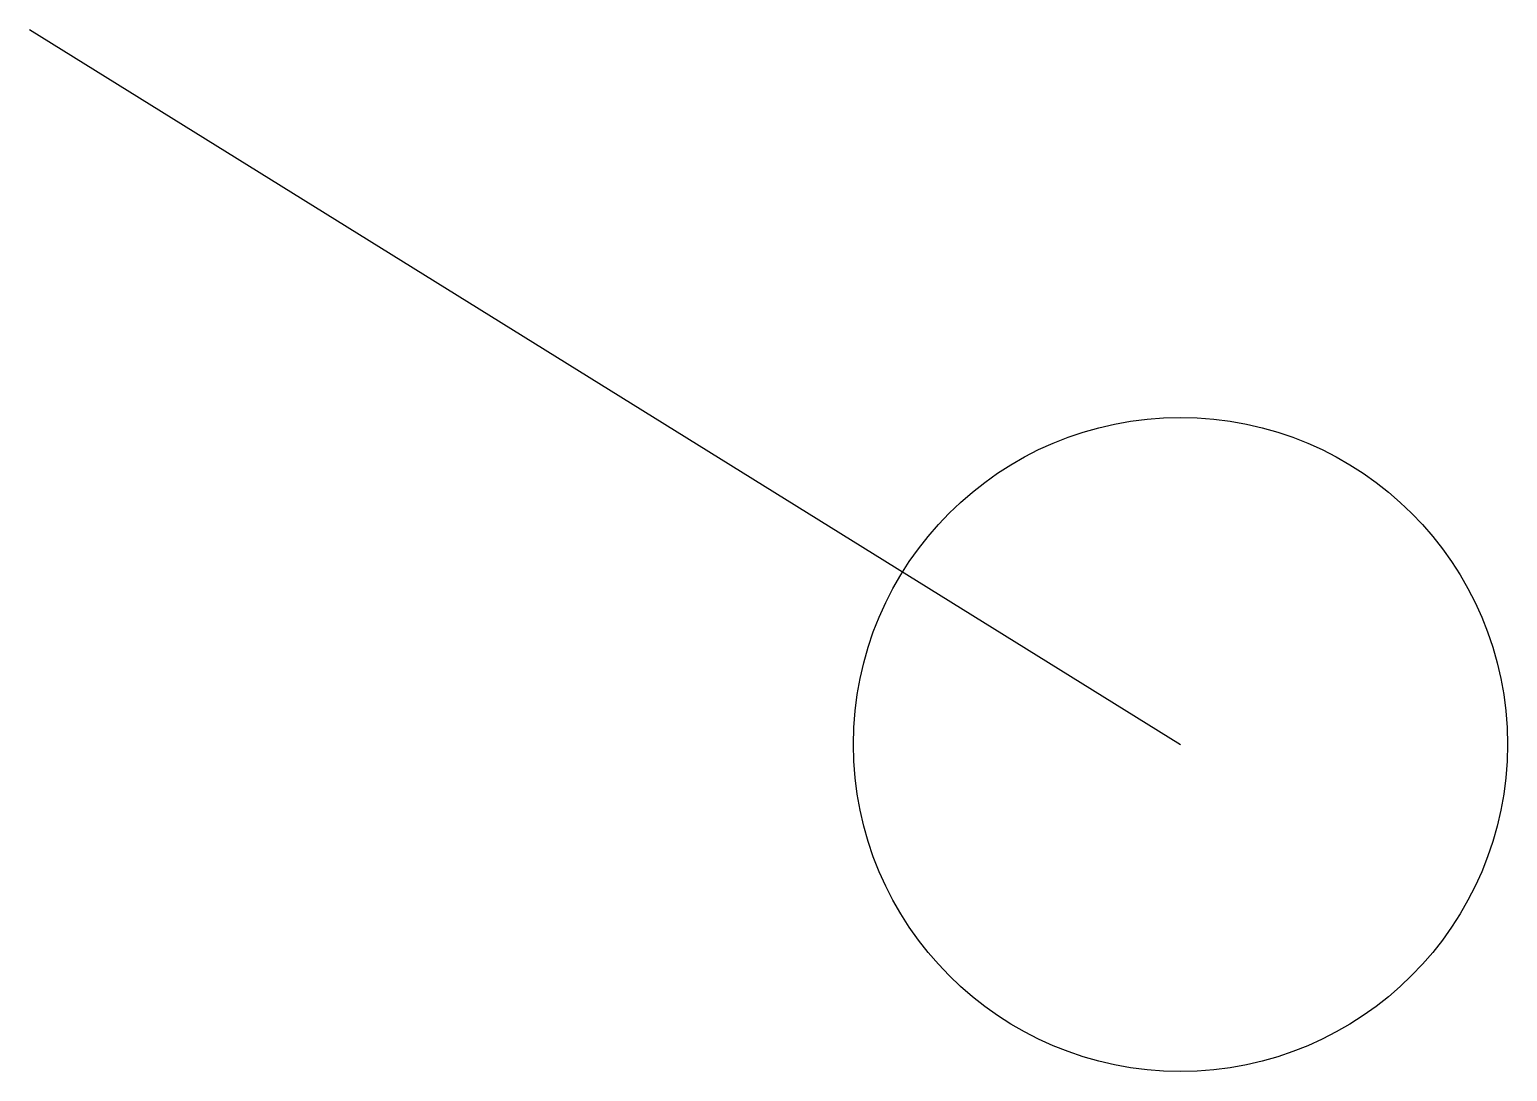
# Model space of a CAD drawing. Extents: x 3.76 to 13.47, y 13.92 to 20.76.
import ezdxf

# ---------------------------------------------------------------- set-up
doc = ezdxf.new("R2010")
doc.units = 0
doc.layers.get('0').update_dxf_attribs({"linetype": 'CONTINUOUS'})

msp = doc.modelspace()

# ---------------------------------------------------------------- linework, layer by layer
msp.add_line((3.7604, 20.7589), (11.3195, 16.0639))
msp.add_circle((11.3195, 16.0639), 2.1478)

doc.saveas('drawing.dxf')
